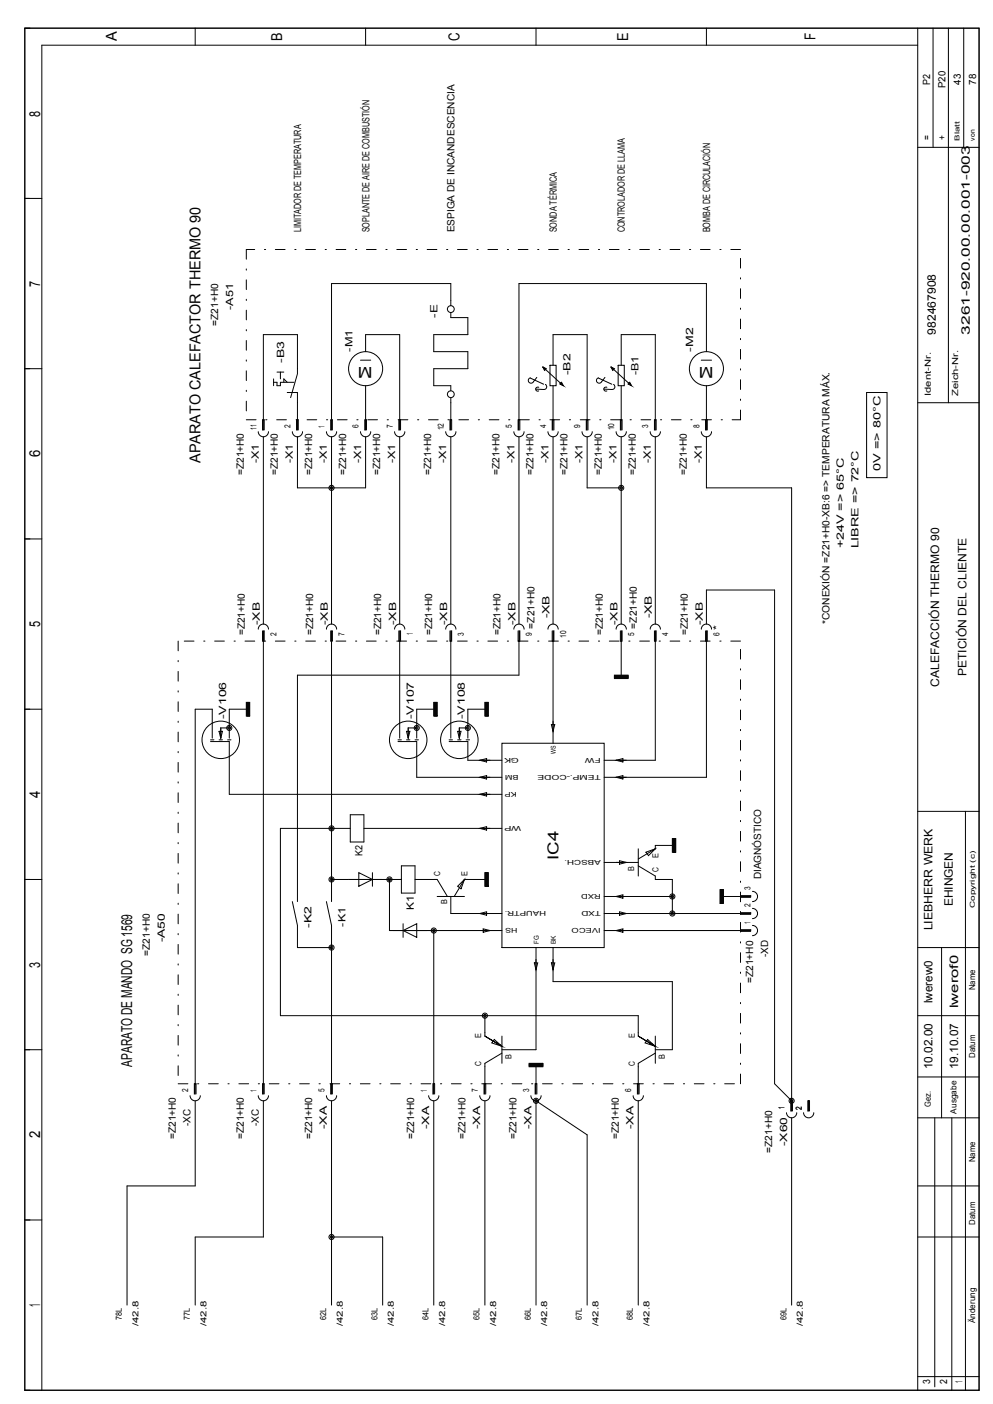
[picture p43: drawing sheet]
<svg xmlns="http://www.w3.org/2000/svg" width="210mm" height="297mm" viewBox="0 0 210 297" stroke-linecap="round" stroke-linejoin="round" font-family="sans-serif">
<defs><g id="words">
<g font-size="3.2">
<text x="24.7" y="8.7" transform="rotate(-90 24.7 8.7)">A</text>
<text x="59.7" y="8.6" transform="rotate(-90 59.7 8.6)">B</text>
<text x="97.1" y="8.7" transform="rotate(-90 97.1 8.7)">C</text>
<text x="132.8" y="8.6" transform="rotate(-90 132.8 8.6)">E</text>
<text x="172.4" y="8.5" transform="rotate(-90 172.4 8.5)">F</text>
<text x="8.5" y="24.7" transform="rotate(-90 8.5 24.7)">8</text>
<text x="8.5" y="60.7" transform="rotate(-90 8.5 60.7)">7</text>
<text x="78.8" y="77.6" transform="rotate(-180 78.8 77.6)">M</text>
<text x="150.8" y="77.6" transform="rotate(-180 150.8 77.6)">M</text>
<text x="8.5" y="96.7" transform="rotate(-90 8.5 96.7)">6</text>
<text x="42.4" y="97.9" transform="rotate(-90 42.4 97.9)">APARATO CALEFACTOR THERMO 90</text>
<text x="8.5" y="132.7" transform="rotate(-90 8.5 132.7)">5</text>
<text x="8.5" y="168.8" transform="rotate(-90 8.5 168.8)">4</text>
<text x="118" y="181.9" transform="rotate(-90 118 181.9)">IC4</text>
<text x="8.5" y="204.8" transform="rotate(-90 8.5 204.8)">3</text>
<text x="28" y="225.7" transform="rotate(-90 28 225.7)">APARATO DE MANDO SG 1569</text>
<text x="8.5" y="240.8" transform="rotate(-90 8.5 240.8)">2</text>
<text x="8.5" y="276.5" transform="rotate(-90 8.5 276.5)">1</text>
</g>
<g font-size="2.5">
<text x="197.8" y="70.8" transform="rotate(-90 197.8 70.8)">982467908</text>
<text x="205" y="70.8" transform="rotate(-90 205 70.8)">3261-920.00.00.001-003</text>
<text x="204.3" y="143.1" transform="rotate(-90 204.3 143.1)">PETICIÓN DEL CLIENTE</text>
<text x="198.6" y="145.3" transform="rotate(-90 198.6 145.3)">CALEFACCIÓN THERMO 90</text>
<text x="201.4" y="191.8" transform="rotate(-90 201.4 191.8)">EHINGEN</text>
<text x="197.1" y="196.8" transform="rotate(-90 197.1 196.8)">LIEBHERR WERK</text>
<text x="197.1" y="212.2" transform="rotate(-90 197.1 212.2)">lwerew0</text>
<text x="202.5" y="213.3" transform="rotate(-90 202.5 213.3)">lwerof0</text>
<text x="197.1" y="226.2" transform="rotate(-90 197.1 226.2)">10.02.00</text>
<text x="202.5" y="226.2" transform="rotate(-90 202.5 226.2)">19.10.07</text>
</g>
<g font-size="2.1">
<text x="196.6" y="18" transform="rotate(-90 196.6 18)">P2</text>
<text x="203.1" y="17.9" transform="rotate(-90 203.1 17.9)">43</text>
<text x="206.3" y="17.9" transform="rotate(-90 206.3 17.9)">78</text>
<text x="199.8" y="18.6" transform="rotate(-90 199.8 18.6)">P20</text>
<text x="196.6" y="29.6" transform="rotate(-90 196.6 29.6)">=</text>
<text x="199.8" y="29.6" transform="rotate(-90 199.8 29.6)">+</text>
<text x="63.7" y="49.2" transform="rotate(-90 63.7 49.2)">LIMITADOR DE TEMPERATURA</text>
<text x="78.1" y="49.2" transform="rotate(-90 78.1 49.2)">SOPLANTE DE AIRE DE COMBUSTIÓN</text>
<text x="96.1" y="49.2" transform="rotate(-90 96.1 49.2)">ESPIGA DE INCANDESCENCIA</text>
<text x="117.7" y="49.2" transform="rotate(-90 117.7 49.2)">SONDA TÉRMICA</text>
<text x="132.1" y="49.2" transform="rotate(-90 132.1 49.2)">CONTROLADOR DE LLAMA</text>
<text x="150.1" y="49.2" transform="rotate(-90 150.1 49.2)">BOMBA DE CIRCULACIÓN</text>
<text x="49.3" y="65.6" transform="rotate(-90 49.3 65.6)">-A51</text>
<text x="46.1" y="68.9" transform="rotate(-90 46.1 68.9)">=Z21+H0</text>
<text x="92.5" y="67.2" transform="rotate(-90 92.5 67.2)">-E</text>
<text x="60.1" y="76.7" transform="rotate(-90 60.1 76.7)">-B3</text>
<text x="74.5" y="74.4" transform="rotate(-90 74.5 74.4)">-M1</text>
<text x="146.5" y="74.4" transform="rotate(-90 146.5 74.4)">-M2</text>
<text x="120.6" y="79.4" transform="rotate(-90 120.6 79.4)">-B2</text>
<text x="135" y="79.4" transform="rotate(-90 135 79.4)">-B1</text>
<text x="51.5" y="100.6" transform="rotate(-90 51.5 100.6)">=Z21+H0</text>
<text x="54.7" y="98" transform="rotate(-90 54.7 98)">-X1</text>
<text x="58.7" y="100.6" transform="rotate(-90 58.7 100.6)">=Z21+H0</text>
<text x="61.9" y="98" transform="rotate(-90 61.9 98)">-X1</text>
<text x="66" y="100.6" transform="rotate(-90 66 100.6)">=Z21+H0</text>
<text x="69.1" y="98" transform="rotate(-90 69.1 98)">-X1</text>
<text x="73.2" y="100.6" transform="rotate(-90 73.2 100.6)">=Z21+H0</text>
<text x="76.3" y="98" transform="rotate(-90 76.3 98)">-X1</text>
<text x="80.4" y="100.6" transform="rotate(-90 80.4 100.6)">=Z21+H0</text>
<text x="83.5" y="98" transform="rotate(-90 83.5 98)">-X1</text>
<text x="91.2" y="100.6" transform="rotate(-90 91.2 100.6)">=Z21+H0</text>
<text x="94.3" y="98" transform="rotate(-90 94.3 98)">-X1</text>
<text x="105.6" y="100.6" transform="rotate(-90 105.6 100.6)">=Z21+H0</text>
<text x="108.7" y="98" transform="rotate(-90 108.7 98)">-X1</text>
<text x="112.8" y="100.6" transform="rotate(-90 112.8 100.6)">=Z21+H0</text>
<text x="115.9" y="98" transform="rotate(-90 115.9 98)">-X1</text>
<text x="120" y="100.6" transform="rotate(-90 120 100.6)">=Z21+H0</text>
<text x="123.1" y="98" transform="rotate(-90 123.1 98)">-X1</text>
<text x="127.2" y="100.6" transform="rotate(-90 127.2 100.6)">=Z21+H0</text>
<text x="130.3" y="98" transform="rotate(-90 130.3 98)">-X1</text>
<text x="134.4" y="100.6" transform="rotate(-90 134.4 100.6)">=Z21+H0</text>
<text x="137.5" y="98" transform="rotate(-90 137.5 98)">-X1</text>
<text x="145.2" y="100.6" transform="rotate(-90 145.2 100.6)">=Z21+H0</text>
<text x="148.4" y="98" transform="rotate(-90 148.4 98)">-X1</text>
<text x="186.1" y="99.6" transform="rotate(-90 186.1 99.6)">0V =&gt; 80°C</text>
<text x="178.4" y="116" transform="rotate(-90 178.4 116)">+24V =&gt; 65°C</text>
<text x="181.5" y="116" transform="rotate(-90 181.5 116)">LIBRE =&gt; 72°C</text>
<text x="116.1" y="130.8" transform="rotate(-90 116.1 130.8)">-XB</text>
<text x="137.8" y="130.8" transform="rotate(-90 137.8 130.8)">-XB</text>
<text x="51.8" y="134.4" transform="rotate(-90 51.8 134.4)">=Z21+H0</text>
<text x="54.9" y="132.3" transform="rotate(-90 54.9 132.3)">-XB</text>
<text x="66.2" y="134.4" transform="rotate(-90 66.2 134.4)">=Z21+H0</text>
<text x="69.3" y="132.3" transform="rotate(-90 69.3 132.3)">-XB</text>
<text x="80.6" y="134.4" transform="rotate(-90 80.6 134.4)">=Z21+H0</text>
<text x="83.7" y="132.3" transform="rotate(-90 83.7 132.3)">-XB</text>
<text x="91.4" y="134.4" transform="rotate(-90 91.4 134.4)">=Z21+H0</text>
<text x="94.5" y="132.3" transform="rotate(-90 94.5 132.3)">-XB</text>
<text x="105.8" y="134.4" transform="rotate(-90 105.8 134.4)">=Z21+H0</text>
<text x="108.9" y="132.3" transform="rotate(-90 108.9 132.3)">-XB</text>
<text x="113" y="133" transform="rotate(-90 113 133)">=Z21+H0</text>
<text x="127.4" y="134.4" transform="rotate(-90 127.4 134.4)">=Z21+H0</text>
<text x="130.6" y="132.3" transform="rotate(-90 130.6 132.3)">-XB</text>
<text x="134.6" y="133" transform="rotate(-90 134.6 133)">=Z21+H0</text>
<text x="145.4" y="134.4" transform="rotate(-90 145.4 134.4)">=Z21+H0</text>
<text x="148.6" y="132.3" transform="rotate(-90 148.6 132.3)">-XB</text>
<text x="152.3" y="133.3" transform="rotate(-90 152.3 133.3)">*</text>
<text x="175.3" y="132" transform="rotate(-90 175.3 132)">*CONEXIÓN =Z21+H0-XB:6 =&gt; TEMPERATURA MÁX.</text>
<text x="47.8" y="152.2" transform="rotate(-90 47.8 152.2)">-V106</text>
<text x="87.4" y="152.2" transform="rotate(-90 87.4 152.2)">-V107</text>
<text x="98.3" y="152.2" transform="rotate(-90 98.3 152.2)">-V108</text>
<text x="76.6" y="181.1" transform="rotate(-90 76.6 181.1)">K2</text>
<text x="160.9" y="186.1" transform="rotate(-90 160.9 186.1)">DIAGNÓSTICO</text>
<text x="65.8" y="196.2" transform="rotate(-90 65.8 196.2)">-K2</text>
<text x="73" y="196" transform="rotate(-90 73 196)">-K1</text>
<text x="87.4" y="192.5" transform="rotate(-90 87.4 192.5)">K1</text>
<text x="31.7" y="202.2" transform="rotate(-90 31.7 202.2)">=Z21+H0</text>
<text x="34.9" y="199.4" transform="rotate(-90 34.9 199.4)">-A50</text>
<text x="162.4" y="202.4" transform="rotate(-90 162.4 202.4)">-XD</text>
<text x="159.2" y="208" transform="rotate(-90 159.2 208)">=Z21+H0</text>
<text x="40.3" y="238.3" transform="rotate(-90 40.3 238.3)">-XC</text>
<text x="54.7" y="238.3" transform="rotate(-90 54.7 238.3)">-XC</text>
<text x="69.1" y="238.9" transform="rotate(-90 69.1 238.9)">-XA</text>
<text x="90.7" y="238.9" transform="rotate(-90 90.7 238.9)">-XA</text>
<text x="101.5" y="238.9" transform="rotate(-90 101.5 238.9)">-XA</text>
<text x="112.3" y="238.9" transform="rotate(-90 112.3 238.9)">-XA</text>
<text x="133.9" y="238.9" transform="rotate(-90 133.9 238.9)">-XA</text>
<text x="37.1" y="241" transform="rotate(-90 37.1 241)">=Z21+H0</text>
<text x="51.5" y="241" transform="rotate(-90 51.5 241)">=Z21+H0</text>
<text x="66" y="241" transform="rotate(-90 66 241)">=Z21+H0</text>
<text x="87.6" y="241" transform="rotate(-90 87.6 241)">=Z21+H0</text>
<text x="98.4" y="241" transform="rotate(-90 98.4 241)">=Z21+H0</text>
<text x="109.2" y="241" transform="rotate(-90 109.2 241)">=Z21+H0</text>
<text x="130.8" y="241" transform="rotate(-90 130.8 241)">=Z21+H0</text>
<text x="163.2" y="243.9" transform="rotate(-90 163.2 243.9)">=Z21+H0</text>
<text x="166.4" y="242.5" transform="rotate(-90 166.4 242.5)">-X60</text>
<text x="196.6" y="292.9" transform="rotate(-90 196.6 292.9)">3</text>
<text x="200.2" y="292.8" transform="rotate(-90 200.2 292.8)">2</text>
<text x="203.4" y="292.6" transform="rotate(-90 203.4 292.6)">1</text>
</g>
<g font-size="1.8">
<text x="196.8" y="83.8" transform="rotate(-90 196.8 83.8)">Ident-Nr.</text>
<text x="202.6" y="83.8" transform="rotate(-90 202.6 83.8)">Zeich-Nr.</text>
<text x="54.2" y="90.9" transform="rotate(-90 54.2 90.9)">11</text>
<text x="61.4" y="90.6" transform="rotate(-90 61.4 90.6)">2</text>
<text x="68.6" y="90.5" transform="rotate(-90 68.6 90.5)">1</text>
<text x="75.8" y="90.6" transform="rotate(-90 75.8 90.6)">6</text>
<text x="83" y="90.6" transform="rotate(-90 83 90.6)">7</text>
<text x="93.8" y="91" transform="rotate(-90 93.8 91)">12</text>
<text x="108.2" y="90.6" transform="rotate(-90 108.2 90.6)">5</text>
<text x="115.4" y="90.6" transform="rotate(-90 115.4 90.6)">4</text>
<text x="122.6" y="90.6" transform="rotate(-90 122.6 90.6)">9</text>
<text x="129.8" y="91" transform="rotate(-90 129.8 91)">10</text>
<text x="137" y="90.6" transform="rotate(-90 137 90.6)">3</text>
<text x="147.9" y="90.6" transform="rotate(-90 147.9 90.6)">8</text>
<text x="58.4" y="134.6" transform="rotate(-90 58.4 134.6)">2</text>
<text x="72.8" y="134.6" transform="rotate(-90 72.8 134.6)">7</text>
<text x="87.2" y="134.4" transform="rotate(-90 87.2 134.4)">1</text>
<text x="98" y="134.6" transform="rotate(-90 98 134.6)">3</text>
<text x="112.5" y="134.6" transform="rotate(-90 112.5 134.6)">9</text>
<text x="119.7" y="135" transform="rotate(-90 119.7 135)">10</text>
<text x="134.1" y="134.6" transform="rotate(-90 134.1 134.6)">5</text>
<text x="141.3" y="134.6" transform="rotate(-90 141.3 134.6)">4</text>
<text x="152.1" y="134.6" transform="rotate(-90 152.1 134.6)">6</text>
<text x="93.1" y="185.3" transform="rotate(-90 93.1 185.3)">C</text>
<text x="98.8" y="185.3" transform="rotate(-90 98.8 185.3)">E</text>
<text x="134.1" y="184.4" transform="rotate(-90 134.1 184.4)">B</text>
<text x="139.2" y="184.4" transform="rotate(-90 139.2 184.4)">C</text>
<text x="139.2" y="181.5" transform="rotate(-90 139.2 181.5)">E</text>
<text x="94.5" y="191.2" transform="rotate(-90 94.5 191.2)">B</text>
<text x="158.6" y="191.8" transform="rotate(-90 158.6 191.8)">2</text>
<text x="158.6" y="188.2" transform="rotate(-90 158.6 188.2)">3</text>
<text x="158.6" y="195.4" transform="rotate(-90 158.6 195.4)">1</text>
<text x="206.2" y="209.5" transform="rotate(-90 206.2 209.5)">Name</text>
<text x="101.7" y="219.7" transform="rotate(-90 101.7 219.7)">E</text>
<text x="134.2" y="219.7" transform="rotate(-90 134.2 219.7)">E</text>
<text x="101.7" y="225.5" transform="rotate(-90 101.7 225.5)">C</text>
<text x="108.1" y="224" transform="rotate(-90 108.1 224)">B</text>
<text x="134.2" y="225.5" transform="rotate(-90 134.2 225.5)">C</text>
<text x="140.6" y="224" transform="rotate(-90 140.6 224)">B</text>
<text x="206.2" y="223.8" transform="rotate(-90 206.2 223.8)">Datum</text>
<text x="39.8" y="231.1" transform="rotate(-90 39.8 231.1)">2</text>
<text x="54.2" y="230.9" transform="rotate(-90 54.2 230.9)">1</text>
<text x="68.6" y="231.1" transform="rotate(-90 68.6 231.1)">5</text>
<text x="90.2" y="230.9" transform="rotate(-90 90.2 230.9)">1</text>
<text x="101" y="231.1" transform="rotate(-90 101 231.1)">7</text>
<text x="111.8" y="231.1" transform="rotate(-90 111.8 231.1)">3</text>
<text x="133.4" y="231.1" transform="rotate(-90 133.4 231.1)">6</text>
<text x="165.9" y="234.6" transform="rotate(-90 165.9 234.6)">1</text>
<text x="169.5" y="234.7" transform="rotate(-90 169.5 234.7)">2</text>
<text x="196.8" y="234.2" transform="rotate(-90 196.8 234.2)">Gez.</text>
<text x="202.2" y="235.6" transform="rotate(-90 202.2 235.6)">Ausgabe</text>
<text x="206.2" y="245.9" transform="rotate(-90 206.2 245.9)">Name</text>
<text x="206.2" y="259.1" transform="rotate(-90 206.2 259.1)">Datum</text>
<text x="25.7" y="279.3" transform="rotate(-90 25.7 279.3)">78L</text>
<text x="29.2" y="280.6" transform="rotate(-90 29.2 280.6)">/42.8</text>
<text x="40.1" y="279.3" transform="rotate(-90 40.1 279.3)">77L</text>
<text x="43.7" y="280.6" transform="rotate(-90 43.7 280.6)">/42.8</text>
<text x="69" y="279.3" transform="rotate(-90 69 279.3)">62L</text>
<text x="72.5" y="280.6" transform="rotate(-90 72.5 280.6)">/42.8</text>
<text x="79.8" y="279.3" transform="rotate(-90 79.8 279.3)">63L</text>
<text x="83.3" y="280.6" transform="rotate(-90 83.3 280.6)">/42.8</text>
<text x="90.6" y="279.3" transform="rotate(-90 90.6 279.3)">64L</text>
<text x="94.1" y="280.6" transform="rotate(-90 94.1 280.6)">/42.8</text>
<text x="101.4" y="279.3" transform="rotate(-90 101.4 279.3)">65L</text>
<text x="104.9" y="280.6" transform="rotate(-90 104.9 280.6)">/42.8</text>
<text x="112.2" y="279.3" transform="rotate(-90 112.2 279.3)">66L</text>
<text x="115.7" y="280.6" transform="rotate(-90 115.7 280.6)">/42.8</text>
<text x="123" y="279.3" transform="rotate(-90 123 279.3)">67L</text>
<text x="126.5" y="280.6" transform="rotate(-90 126.5 280.6)">/42.8</text>
<text x="133.8" y="279.3" transform="rotate(-90 133.8 279.3)">68L</text>
<text x="137.3" y="280.6" transform="rotate(-90 137.3 280.6)">/42.8</text>
<text x="166.2" y="279.3" transform="rotate(-90 166.2 279.3)">69L</text>
<text x="169.7" y="280.6" transform="rotate(-90 169.7 280.6)">/42.8</text>
<text x="206.2" y="279.9" transform="rotate(-90 206.2 279.9)">Änderung</text>
</g>
<g font-size="1.4">
<text x="202.9" y="29.7" transform="rotate(-90 202.9 29.7)">Blatt</text>
<text x="206.1" y="29.7" transform="rotate(-90 206.1 29.7)">von</text>
<text x="109.7" y="160.3" transform="rotate(-180 109.7 160.3)">GK</text>
<text x="117.5" y="159.6" transform="rotate(-90 117.5 159.6)">WS</text>
<text x="127" y="160.3" transform="rotate(-180 127 160.3)">FW</text>
<text x="109.3" y="167.5" transform="rotate(-180 109.3 167.5)">KP</text>
<text x="109.6" y="163.9" transform="rotate(-180 109.6 163.9)">BM</text>
<text x="127" y="163.9" transform="rotate(-180 127 163.9)">TEMP.-CODE</text>
<text x="110.2" y="174.7" transform="rotate(-180 110.2 174.7)">WP</text>
<text x="127" y="181.9" transform="rotate(-180 127 181.9)">ABSCH.</text>
<text x="127" y="189.1" transform="rotate(-180 127 189.1)">RXD</text>
<text x="109.4" y="196.3" transform="rotate(-180 109.4 196.3)">HS</text>
<text x="115.4" y="192.7" transform="rotate(-180 115.4 192.7)">HAUPTR.</text>
<text x="127" y="196.3" transform="rotate(-180 127 196.3)">IVECO</text>
<text x="127" y="192.7" transform="rotate(-180 127 192.7)">TXD</text>
<text x="206.1" y="192.1" transform="rotate(-90 206.1 192.1)">Copyright (c)</text>
<text x="113.9" y="199.8" transform="rotate(-90 113.9 199.8)">FG</text>
<text x="117.5" y="199.8" transform="rotate(-90 117.5 199.8)">BK</text>
</g>
</g></defs>
<g fill="none" stroke="#000" stroke-width=".21">
<path d="M5.2 6h201.8v288.1h-201.8zM41.3 6v3.6M77.3 6v3.6M113.3 6v3.6M149.3 6v3.6M194 9.6h-185.2v284.5M194 6v288.1M197.2 6v25.2M200.5 6v79.2M203.7 6v25.2M194 31.2h13M5.2 42h3.6"/>
<path d="M5.2 78h3.6M58.6 78.7h1.4M59.3 78.7v1.5M76.2 76.2h2.2M77.3 74.4v-3.6h7.2v18M95.3 64.7v-4.7h-25.2v28.8M95.3 66.1v1.1h3.6v3.6h-7.2v3.6h7.2v3.6h-7.2v3.6h3.6v1.1M112.1 79.9a.58 .58 0 0 0-.3 .9 .58 .58 0 0 0 .9 0M112.1 80l2.8 1.3M113.5 79.8l-.7 1M114.7 77.6l.8 .4-.4 .4zM114.7 77.6l4.4 4-.8-.4 .4-.3 .4 .7"/>
<path d="M115.4 78.1l-.6-.4 .4 .6M116.3 77.3h1.3v4.3h-1.3zM116.9 77.3v-6.5h7.2v18M126.5 80l2.8 1.3M127.9 79.8l-.7 1a.58 .58 0 0 1-1 0 .58 .58 0 0 1 .3-.9M129.2 77.6l.7 .4-.4 .4zM129.2 77.6l4.3 4-.7-.4 .3-.3 .4 .7M129.8 78.1l-.6-.4 .4 .6M130.7 77.3h1.3v4.3h-1.3zM131.3 77.3v-6.5h7.2v18M148.2 76.2h2.2M149.3 74.4v-14.4h-39.6v28.8"/>
<path d="M54.6 91.3a1.08 1.08 0 0 0 1.1 1.1 1.08 1.08 0 0 0 1.1-1.1M55.7 92.4v39.6M55.7 88.8v2.2h-.2v-2.2h.4v2.2M57.8 80.2v1.4M59.3 80.9v.7h-.7v-.7h-.8M60 80.9v-.7l.7 .7M60.7 83h2.2v5.8M61.4 84.1l1.5-5v-8.3h-7.2v18M61.8 91.3a1.08 1.08 0 0 0 1.1 1.1 1.08 1.08 0 0 0 1.1-1.1M62.9 92.4v10.8h14.4v-10.8M62.9 88.8v2.2h-.2v-2.2h.4v2.2M69 91.3a1.08 1.08 0 0 0 1.1 1.1 1.08 1.08 0 0 0 1.1-1.1"/>
<path d="M70.1 92.4v39.6M70.1 88.8v2.2h-.2v-2.2h.4v2.2M76.2 91.3a1.08 1.08 0 0 0 1.1 1.1 1.08 1.08 0 0 0 1.1-1.1M77.3 81.6v7.2M77.3 88.8v2.2h-.2v-2.2h.4v2.2M83.4 91.3a1.08 1.08 0 0 0 1.1 1.1 1.08 1.08 0 0 0 1.1-1.1M84.5 92.4v39.6M84.5 88.8v2.2h-.2v-2.2h.4v2.2M94.2 91.3a1.08 1.08 0 0 0 1.1 1.1 1.08 1.08 0 0 0 1.1-1.1M95.3 92.4v39.6M95.3 88.8v2.2h-.2v-2.2h.4v2.2M95.3 84.1v4.7"/>
<path d="M108.6 91.3a1.08 1.08 0 0 0 1.1 1.1 1.08 1.08 0 0 0 1.1-1.1M109.7 92.4v39.6M109.7 88.8v2.2h-.2v-2.2h.4v2.2M113.9 81.9a.43 .43 0 0 0-.7 .4 .43 .43 0 0 0 .7 .4M115.3 81.3a.58 .58 0 0 1 .2 .7 .58 .58 0 0 1-.7 .4l-1.6-.1M115.8 91.3a1.08 1.08 0 0 0 1.1 1.1 1.08 1.08 0 0 0 1.1-1.1M116.9 81.6v7.2M116.9 92.4v39.6M116.9 88.8v2.2h-.2v-2.2h.4v2.2M118.9 81.5l-.3-.5-.2 .2 .6 .3M123 91.3a1.08 1.08 0 0 0 1.1 1.1 1.08 1.08 0 0 0 1.1-1.1M124.1 92.4v10.8h7.2"/>
<path d="M124.1 88.8v2.2h-.2v-2.2h.4v2.2M128.3 82a.43 .43 0 0 0-.7 .3 .43 .43 0 0 0 .7 .4M129.7 81.3a.58 .58 0 0 1 .2 .7 .58 .58 0 0 1-.6 .4l-1.7-.1M130.2 91.3a1.08 1.08 0 0 0 1.1 1.1 1.08 1.08 0 0 0 1.1-1.1M131.3 92.4v39.6M131.3 81.6v7.2M131.3 88.8v2.2h-.2v-2.2h.4v2.2M133.3 81.5l-.3-.5-.2 .2 .6 .3M137.4 91.3a1.08 1.08 0 0 0 1.1 1.1 1.08 1.08 0 0 0 1.1-1.1M138.5 92.4v39.6M138.5 88.8v2.2h-.2v-2.2h.4v2.2M148.2 91.3a1.08 1.08 0 0 0 1.1 1.1 1.08 1.08 0 0 0 1.1-1.1"/>
<path d="M149.3 92.4v10.8h18M149.3 81.6v7.2M149.3 88.8v2.2h-.2v-2.2h.4v2.2M183.2 83h4.3v18.1h-4.3zM194 85.2h13M5.2 114h3.6M167.3 103.2v129.7M54.6 133.1a1.08 1.08 0 0 1 1.1-1.1 1.08 1.08 0 0 1 1.1 1.1M55.5 133.5v2.1h.4v-2.1h-.2v98h-.2v-2.2h.3v2.2M69 133.1a1.08 1.08 0 0 1 1.1-1.1 1.08 1.08 0 0 1 1.1 1.1M69.9 133.5v2.1h.4v-2.1h-.2v57.2M83.4 133.1a1.08 1.08 0 0 1 1.1-1.1 1.08 1.08 0 0 1 1.1 1.1"/>
<path d="M84.3 133.5v2.1h.4v-2.1h-.2v22.7M94.2 133.1a1.08 1.08 0 0 1 1.1-1.1 1.08 1.08 0 0 1 1.1 1.1M95.1 133.5v2.1h.4v-2.1h-.2v22.7M108.6 133.1a1.08 1.08 0 0 1 1.1-1.1 1.08 1.08 0 0 1 1.1 1.1M109.5 133.5v2.1h.4v-2.1h-.2v9.3h-46.8v47.9M115.8 133.1a1.08 1.08 0 0 1 1.1-1.1 1.08 1.08 0 0 1 1.1 1.1M116.7 133.5v2.1h.4v-2.1h-.2v23.7M130.2 133.1a1.08 1.08 0 0 1 1.1-1.1 1.08 1.08 0 0 1 1.1 1.1M131.1 133.5v2.1h.4v-2.1h-.2v9.3M137.4 133.1a1.08 1.08 0 0 1 1.1-1.1 1.08 1.08 0 0 1 1.1 1.1M138.3 133.5v2.1h.4v-2.1h-.2v27.3h-10.8M148.2 133.1a1.08 1.08 0 0 1 1.1-1.1 1.08 1.08 0 0 1 1.1 1.1"/>
<path d="M149.1 133.5v2.1h.4v-2.1h-.2v31h-21.6M149.3 132v-7.2h14.4v104.5l3.6 3.6v2.2h-.1v-2.2h.3v2.2M5.2 150h3.6M44.5 156.9h4v11.2h57.6M44.5 156.5h.7M44.9 156.2v-6.2h-3.6v81.5h-.2v-2.2h.3v2.2M46.3 154.7h.7l-.3 1.5zM46.3 156.5h.7M48.1 156.5h.7M48.5 154h-1.8v2.2M52.1 148.6h.7v2.9h-.7zM52.1 150h-3.6v6.2"/>
<path d="M52.1 148.6v2.9M52.2 148.6v2.9M52.3 148.6v2.9M52.4 148.6v2.9M52.5 148.6v2.9M52.6 148.6v2.9M52.7 148.6v2.9M84.1 156.9h4v7.6h18M84.1 156.5h.7M85.9 156.5h.7M85.9 154.7h.7l-.3 1.5zM87.7 156.5h.7"/>
<path d="M88.1 154h-1.8v2.2M91.7 148.6h.7v2.9h-.7zM91.7 150h-3.6v6.2M91.8 148.6v2.9M91.9 148.6v2.9M92 148.6v2.9M92.1 148.6v2.9M92.2 148.6v2.9M92.3 148.6v2.9M94.9 156.9h4v3.9h7.2M94.9 156.5h.8M96.7 156.5h.8"/>
<path d="M96.7 154.7h.8l-.4 1.5zM98.5 156.5h.8M98.9 154h-1.8v2.2M102.5 150h-3.6v6.2M102.5 148.6h.7v2.9h-.7zM102.6 148.6v2.9M102.7 148.6v2.9M102.8 148.6v2.9M102.9 148.6v2.9M103 148.6v2.9M103.1 148.6v2.9M106.1 157.2h21.6v43.3h-21.6z"/>
<path d="M116.5 153.3h.8l-.4 1.4zM129.9 143.1h2.9M129.9 143h2.9M129.9 142.9h2.9M129.9 142.8h2.9v.8h-2.9zM129.9 143.5h2.9M129.9 143.4h2.9M129.9 143.3h2.9M129.9 143.2h2.9M74 175.3h-14.7v39.6h75.6v4.3l3.6 2.2-2.1-.8 .5-.7 1.6 1.5-3.6-2.2M74 172.4h2.9v5.7h-2.9zM76.9 175.3h29.2"/>
<path d="M101.4 175.3l1.5-.4v.7zM101.4 168.1l1.5-.4v.7zM101.4 164.5l1.5-.4v.7zM101.4 160.8l1.5-.3v.7zM130.2 160.8l1.5-.3v.7zM130.2 164.5l1.5-.4v.7zM134.9 179.6v5.7M142.1 178.9h-3.6v.7l-3.6 2.1M142.1 177.4h.7v2.9h-.7zM142.2 177.4v2.9M142.3 177.4v2.9M142.4 177.4v2.9"/>
<path d="M142.5 177.4v2.9M142.6 177.4v2.9M142.7 177.4v2.9M142.8 177.4v2.9M194 171.7h13M204.1 171.7v122.4M5.2 186.1h3.6M61.8 190.7l1.1 5.1v4.7h7.2M69 190.7l1.1 5.1v35.7h-.2v-2.2h.4v2.2M70.1 186.1h14.7M75.8 184.6l2.9 1.5-2.9 1.4zM78.7 184.6v2.9"/>
<path d="M82.3 186.1v10.8h23.8M84.8 183.2h2.9v5.7h-2.9zM85.2 195.4v2.9M85.2 196.9l2.9-1.5v2.9zM87.7 186.1h4.7l2.2 3.6M91.7 196.9v34.6h-.2v-2.2h.4v2.2M92.4 189.7h5.8M95.3 189.7v3.6h10.8M98.2 186.1l-.7 1.9-.8-.5zM101.4 193.3l1.5-.4v.7zM102.1 196.5l1.5 .4-1.5 .3zM102.5 186.1h-4.3l-2.2 3.6"/>
<path d="M102.5 184.6h.7v2.9h-.7zM102.6 184.6v2.9M102.7 184.6v2.9M102.8 184.6v2.9M102.9 184.6v2.9M103 184.6v2.9M103.1 184.6v2.9M127.7 196.9h31v-.2h-2.2v.4h2.2M127.7 193.3h31v-.2h-2.2v.3h2.2M127.7 189.7h14.4M127.7 182.5h7.2M130.2 189.7l1.5-.4v.7z"/>
<path d="M130.2 196.9l1.5-.4v.7zM131 192.9l1.4 .4-1.4 .3zM131 182.1l1.4 .4-1.4 .3zM134.9 183.2l3.6 2.1v.8h3.6v7.2M136.5 180.3l2-.7-1.4 1.4zM152.2 188.2h.7v2.9h-.7zM152.3 188.2v2.9M152.4 188.2v2.9M152.5 188.2v2.9M152.6 188.2v2.9M152.7 188.2v2.9M152.8 188.2v2.9"/>
<path d="M152.9 188.2v2.9M152.9 189.7h5.8v-.2h-2.2v.3h2.2M159.1 195.8a1.08 1.08 0 0 1 1 1.1 1.08 1.08 0 0 1-1 1.1M159.1 192.2a1.08 1.08 0 0 1 1 1.1 1.08 1.08 0 0 1-1 1M159.1 188.6a1.08 1.08 0 0 1 1 1.1 1.08 1.08 0 0 1-1 1M102.5 214.9v4.3l3.6 2.2-2.2-.8 .6-.7 1.6 1.5-3.6-2.2M106.1 219.2v5.8M112.9 203.7h.8l-.4 1.5zM113.3 200.5v21.6h-7.2M116.5 203.7h.8l-.4 1.5zM116.9 200.5v7.2h25.2v14.4h-3.6M138.5 219.2v5.8"/>
<path d="M194 214.9h13M194 200.5h13M199 200.5v36M5.2 222.1h3.6M40.2 231.8a1.08 1.08 0 0 0 1.1 1.1 1.08 1.08 0 0 0 1-1.1M41.3 232.9v18h-14.4v25.2M54.6 231.8a1.08 1.08 0 0 0 1.1 1.1 1.08 1.08 0 0 0 1.1-1.1M55.7 232.9v28.8h-14.4v14.4M69 231.8a1.08 1.08 0 0 0 1.1 1.1 1.08 1.08 0 0 0 1.1-1.1M70.1 232.9v43.2M90.6 231.8a1.08 1.08 0 0 0 1.1 1.1 1.08 1.08 0 0 0 1.1-1.1M91.7 232.9v43.2"/>
<path d="M101.4 231.8a1.08 1.08 0 0 0 1.1 1.1 1.08 1.08 0 0 0 1.1-1.1M102.5 232.9v43.2M106.1 222.8l-3.6 2.2v6.5h-.2v-2.2h.4v2.2M111.9 225h2.8v.7h-2.8zM111.9 225h2.8M111.9 225.1h2.8M111.9 225.2h2.8M111.9 225.3h2.8M111.9 225.4h2.8M111.9 225.5h2.8M111.9 225.6h2.8M112.2 231.8a1.08 1.08 0 0 0 1.1 1.1 1.08 1.08 0 0 0 1.1-1.1"/>
<path d="M113.3 225.7v5.8h-.2v-2.2h.4v2.2M133.8 231.8a1.08 1.08 0 0 0 1.1 1.1 1.08 1.08 0 0 0 1.1-1.1M134.9 232.9v43.2M138.5 222.8l-3.6 2.2v6.5h-.2v-2.2h.4v2.2M166.3 235.4a1.08 1.08 0 0 0 1 1.1 1.08 1.08 0 0 0 1.1-1.1M167.3 236.5v39.6M169.9 235.4a1.08 1.08 0 0 0 1 1.1 1.08 1.08 0 0 0 1.1-1.1M170.9 232.9v2.2h-.1v-2.2h.3v2.2M194 236.5h13M194 227.8h13M197.6 236.5v56.9M201.2 236.5v57.6"/>
<path d="M5.2 258.1h3.6M194 250.9h13M70.1 261.7h10.8v14.4M113.3 276.1v-43.2l10.8 7.2v36M194 261.7h13M194 291.2h13"/>
<circle cx="77.3" cy="78" r="3.6"/>
<circle cx="95.3" cy="65.4" r=".72"/>
<circle cx="149.3" cy="78" r="3.6"/>
<circle cx="95.3" cy="83.4" r=".72"/>
<circle cx="70.1" cy="103.2" r=".27"/>
<circle cx="70.1" cy="103.2" r=".54"/>
<circle cx="131.3" cy="103.2" r=".27"/>
<circle cx="131.3" cy="103.2" r=".54"/>
<circle cx="46.7" cy="156.5" r="4"/>
<circle cx="48.5" cy="154" r=".27"/>
<circle cx="48.5" cy="154" r=".54"/>
<circle cx="86.3" cy="156.5" r="4"/>
<circle cx="88.1" cy="154" r=".27"/>
<circle cx="88.1" cy="154" r=".54"/>
<circle cx="97.1" cy="156.5" r="4"/>
<circle cx="98.9" cy="154" r=".54"/>
<circle cx="98.9" cy="154" r=".27"/>
<circle cx="70.1" cy="175.3" r=".54"/>
<circle cx="70.1" cy="175.3" r=".27"/>
<circle cx="70.1" cy="186.1" r=".27"/>
<circle cx="70.1" cy="186.1" r=".54"/>
<circle cx="82.3" cy="186.1" r=".27"/>
<circle cx="82.3" cy="186.1" r=".54"/>
<circle cx="91.7" cy="196.9" r=".27"/>
<circle cx="91.7" cy="196.9" r=".54"/>
<circle cx="142.1" cy="189.7" r=".54"/>
<circle cx="142.1" cy="189.7" r=".27"/>
<circle cx="142.1" cy="193.3" r=".27"/>
<circle cx="142.1" cy="193.3" r=".54"/>
<circle cx="70.1" cy="200.5" r=".27"/>
<circle cx="70.1" cy="200.5" r=".54"/>
<circle cx="102.5" cy="214.9" r=".54"/>
<circle cx="102.5" cy="214.9" r=".27"/>
<circle cx="113.3" cy="232.9" r=".27"/>
<circle cx="113.3" cy="232.9" r=".54"/>
<circle cx="167.3" cy="232.9" r=".27"/>
<circle cx="167.3" cy="232.9" r=".54"/>
<circle cx="70.1" cy="261.7" r=".54"/>
<circle cx="70.1" cy="261.7" r=".27"/>
</g>
<path d="M62.2 80.9h-2.9" fill="none" stroke="#000" stroke-width=".21" stroke-dasharray="3.1 1.3"/>
<path d="M52.1 52.8v36M156.5 52.8h-104.4M52.1 88.8h104.4M156.5 88.8v-36M37.7 135.6v93.7M156.5 135.6h-118.8M37.7 229.3h118.8M156.5 229.3v-93.7" fill="none" stroke="#000" stroke-width=".21" stroke-dasharray="2.1 2.1 .3 2.1"/>
<use href="#words"/>
</svg>
